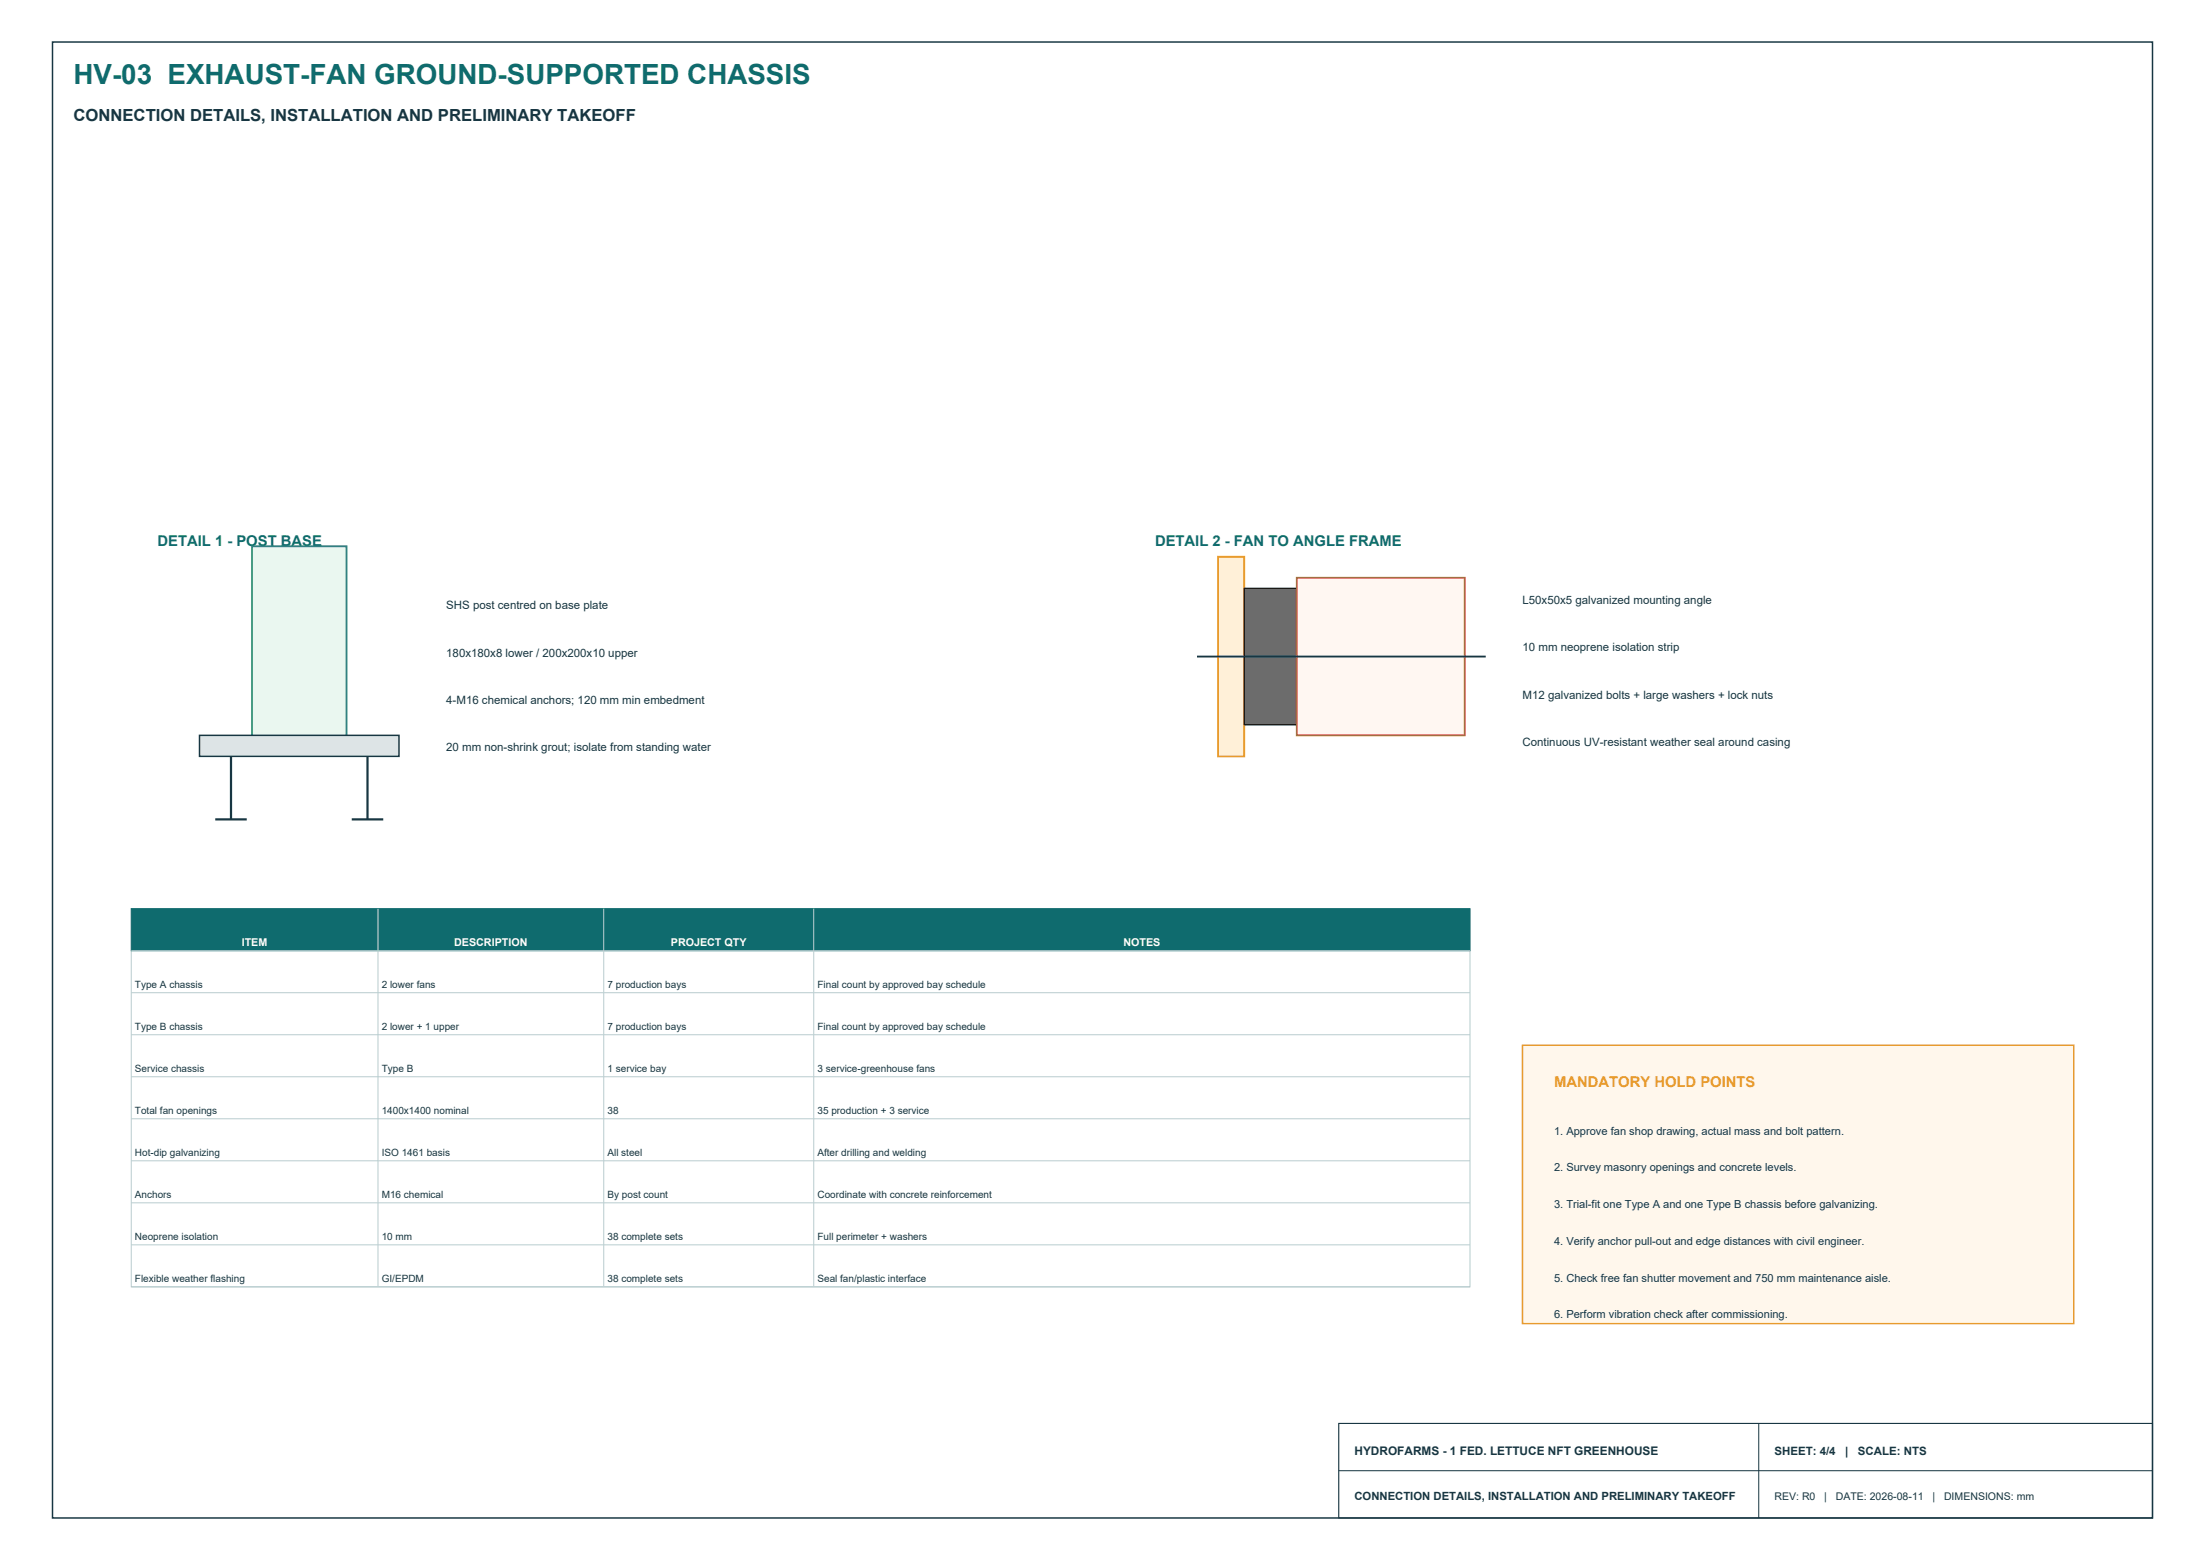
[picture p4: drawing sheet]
<svg xmlns="http://www.w3.org/2000/svg" width="420mm" height="297mm" viewBox="0 0 420 297" stroke-linecap="round" stroke-linejoin="round" font-family="sans-serif">
<defs><g id="words">
<text font-size="5.3" fill="#0f6b6e" x="14" y="16">HV-03 EXHAUST-FAN GROUND-SUPPORTED CHASSIS</text>
<text font-size="3.2" fill="#173642" x="14" y="23">CONNECTION DETAILS, INSTALLATION AND PRELIMINARY TAKEOFF</text>
<g font-size="2.8" fill="#0f6b6e">
<text x="30" y="104">DETAIL 1 - POST BASE</text>
<text x="220" y="104">DETAIL 2 - FAN TO ANGLE FRAME</text>
</g>
<text font-size="2.8" fill="#e89b2d" x="296" y="207">MANDATORY HOLD POINTS</text>
<text font-size="2.3" fill="#173642" x="258" y="277">HYDROFARMS - 1 FED. LETTUCE NFT GREENHOUSE</text>
<g font-size="2.2" fill="#173642">
<text x="85" y="116">SHS post centred on base plate</text>
<text x="290" y="115">L50x50x5 galvanized mounting angle</text>
<text x="85" y="125">180x180x8 lower / 200x200x10 upper</text>
<text x="290" y="124">10 mm neoprene isolation strip</text>
<text x="85" y="134">4-M16 chemical anchors; 120 mm min embedment</text>
<text x="290" y="133">M12 galvanized bolts + large washers + lock nuts</text>
<text x="85" y="143">20 mm non-shrink grout; isolate from standing water</text>
<text x="290" y="142">Continuous UV-resistant weather seal around casing</text>
<text x="338" y="277">SHEET: 4/4</text>
<text x="351.5" y="277">|</text>
<text x="353.9" y="277">SCALE: NTS</text>
<text x="258" y="285.5">CONNECTION DETAILS, INSTALLATION AND PRELIMINARY TAKEOFF</text>
</g>
<g font-size="2.1" fill="#173642">
<text x="296" y="216">1. Approve fan shop drawing, actual mass and bolt pattern.</text>
<text x="296" y="223">2. Survey masonry openings and concrete levels.</text>
<text x="296" y="230">3. Trial-fit one Type A and one Type B chassis before galvanizing.</text>
<text x="296" y="237">4. Verify anchor pull-out and edge distances with civil engineer.</text>
<text x="296" y="244">5. Check free fan shutter movement and 750 mm maintenance aisle.</text>
<text x="296" y="251">6. Perform vibration check after commissioning.</text>
</g>
<g font-size="2" fill="#fff">
<text x="46.1" y="180.2">ITEM</text>
<text x="86.5" y="180.2">DESCRIPTION</text>
<text x="127.8" y="180.2">PROJECT QTY</text>
<text x="214" y="180.2">NOTES</text>
</g>
<g font-size="2" fill="#173642">
<text x="338" y="285.5">REV: R0</text>
<text x="347.5" y="285.5">|</text>
<text x="349.7" y="285.5">DATE: 2026-08-11</text>
<text x="368.1" y="285.5">|</text>
<text x="370.3" y="285.5">DIMENSIONS: mm</text>
</g>
<g font-size="1.9" fill="#173642">
<text x="25.7" y="188.2">Type A chassis</text>
<text x="72.7" y="188.2">2 lower fans</text>
<text x="115.7" y="188.2">7 production bays</text>
<text x="155.7" y="188.2">Final count by approved bay schedule</text>
<text x="25.7" y="196.2">Type B chassis</text>
<text x="72.7" y="196.2">2 lower + 1 upper</text>
<text x="115.7" y="196.2">7 production bays</text>
<text x="155.7" y="196.2">Final count by approved bay schedule</text>
<text x="25.7" y="204.2">Service chassis</text>
<text x="72.7" y="204.2">Type B</text>
<text x="115.7" y="204.2">1 service bay</text>
<text x="155.7" y="204.2">3 service-greenhouse fans</text>
<text x="25.7" y="212.2">Total fan openings</text>
<text x="72.7" y="212.2">1400x1400 nominal</text>
<text x="115.7" y="212.2">38</text>
<text x="155.7" y="212.2">35 production + 3 service</text>
<text x="25.7" y="220.2">Hot-dip galvanizing</text>
<text x="72.7" y="220.2">ISO 1461 basis</text>
<text x="115.7" y="220.2">All steel</text>
<text x="155.7" y="220.2">After drilling and welding</text>
<text x="25.7" y="228.2">Anchors</text>
<text x="72.7" y="228.2">M16 chemical</text>
<text x="115.7" y="228.2">By post count</text>
<text x="155.7" y="228.2">Coordinate with concrete reinforcement</text>
<text x="25.7" y="236.2">Neoprene isolation</text>
<text x="72.7" y="236.2">10 mm</text>
<text x="115.7" y="236.2">38 complete sets</text>
<text x="155.7" y="236.2">Full perimeter + washers</text>
<text x="25.7" y="244.2">Flexible weather flashing</text>
<text x="72.7" y="244.2">GI/EPDM</text>
<text x="115.7" y="244.2">38 complete sets</text>
<text x="155.7" y="244.2">Seal fan/plastic interface</text>
</g>
</g></defs>
<path d="M10 8h400v281h-400z" fill="none" stroke="#173642" stroke-width=".28"/>
<path d="M255 271h155v18h-155z" fill="none" stroke="#173642" stroke-width=".21"/>
<path d="M335 271v18M255 280h155" fill="none" stroke="#173642" stroke-width=".19"/>
<path d="M48 104h18v38h-18z" fill-rule="evenodd" fill="#eaf7f0" stroke="#2c9a63" stroke-width=".35"/>
<path d="M38 140h38v4h-38z" fill-rule="evenodd" fill="#dde4e6" stroke="#173642" stroke-width=".28"/>
<path d="M41 156h6M44 144v12M67 156h6M70 144v12" fill="none" stroke="#173642" stroke-width=".42"/>
<path d="M232 106h5v38h-5z" fill-rule="evenodd" fill="#fff0d8" stroke="#e89b2d" stroke-width=".35"/>
<path d="M237 112h10v26h-10z" fill-rule="evenodd" fill="#6c6c6c" stroke="#000" stroke-width=".21"/>
<path d="M247 110h32v30h-32z" fill-rule="evenodd" fill="#fff7f2" stroke="#d34843" stroke-width=".35"/>
<path d="M228 125h55" fill="none" stroke="#173642" stroke-width=".35"/>
<g fill="none" stroke="#b9cccf" stroke-width=".19">
<path d="M25 173h255v72h-255zM72 173v72M115 173v72M155 173v72M25 197h255M25 189h255M25 181h255M25 213h255M25 205h255M25 237h255M25 229h255M25 221h255"/>
<path d="M25 245h255"/>
</g>
<path d="M25 173h255v8h-255z" fill-rule="evenodd" fill="#0f6b6e" stroke="#0f6b6e" stroke-width=".19"/>
<path d="M290 199h105v53h-105z" fill-rule="evenodd" fill="#fff7ec" stroke="#e89b2d" stroke-width=".28"/>
<use href="#words"/>
</svg>
